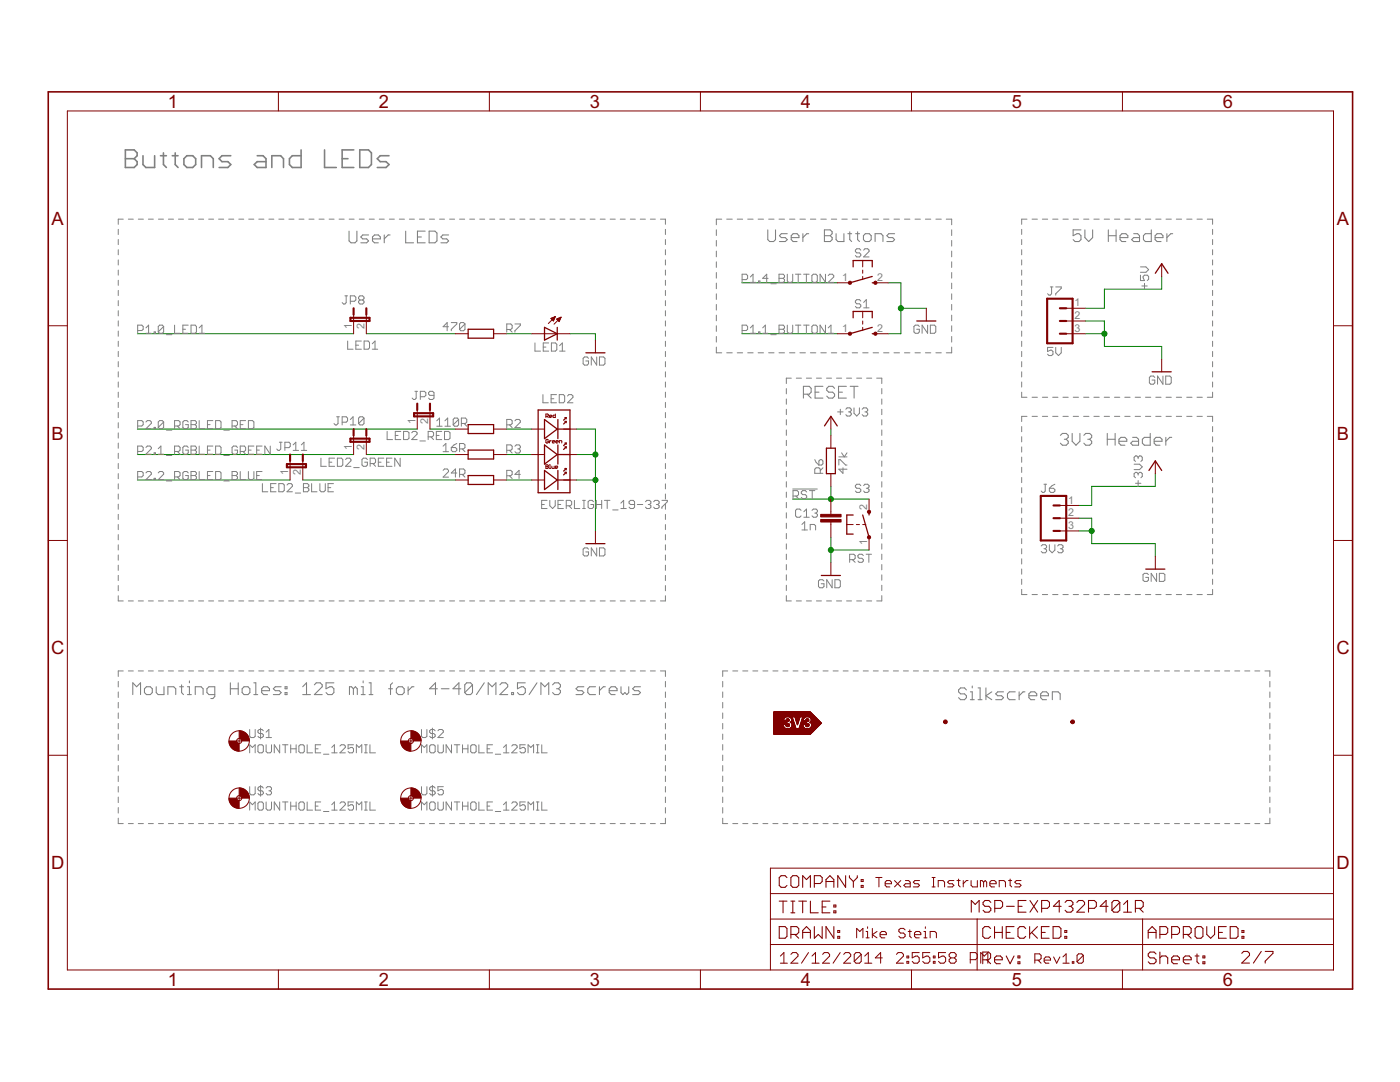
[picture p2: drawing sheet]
<svg xmlns="http://www.w3.org/2000/svg" width="279mm" height="216mm" viewBox="0 0 279 216" stroke-linecap="round" stroke-linejoin="round" font-family="sans-serif">
<defs><g id="words">
<g font-size="4.1" fill="#800000">
<text x="33.5" y="21.5">1</text>
<text x="75.6" y="21.5">2</text>
<text x="117.7" y="21.5">3</text>
<text x="159.8" y="21.5">4</text>
<text x="201.9" y="21.5">5</text>
<text x="244.1" y="21.5">6</text>
<text x="10.3" y="44.9">A</text>
<text x="266.8" y="44.9">A</text>
<text x="10.3" y="87.7">B</text>
<text x="266.8" y="87.7">B</text>
<text x="10.2" y="130.6">C</text>
<text x="266.7" y="130.6">C</text>
<text x="10.2" y="173.4">D</text>
<text x="266.7" y="173.4">D</text>
<text x="33.5" y="196.7">1</text>
<text x="75.6" y="196.7">2</text>
<text x="117.7" y="196.7">3</text>
<text x="159.8" y="196.7">4</text>
<text x="201.9" y="196.7">5</text>
<text x="244.1" y="196.7">6</text>
</g>
<g font-size="2.4" fill="#808080">
<text x="168.1" y="56.1">1</text>
<text x="175.1" y="56.1">2</text>
<text x="70.2" y="65.6" transform="rotate(-90 70.2 65.6)">1</text>
<text x="72.8" y="65.6" transform="rotate(-90 72.8 65.6)">2</text>
<text x="214.4" y="61.1">1</text>
<text x="214.4" y="63.7">2</text>
<text x="168.1" y="66.2">1</text>
<text x="175.1" y="66.2">2</text>
<text x="214.4" y="66.2">3</text>
<text x="70.2" y="89.7" transform="rotate(-90 70.2 89.7)">1</text>
<text x="72.8" y="89.7" transform="rotate(-90 72.8 89.7)">2</text>
<text x="82.9" y="84.6" transform="rotate(-90 82.9 84.6)">1</text>
<text x="85.5" y="84.6" transform="rotate(-90 85.5 84.6)">2</text>
<text x="57.5" y="94.8" transform="rotate(-90 57.5 94.8)">1</text>
<text x="60.1" y="94.8" transform="rotate(-90 60.1 94.8)">2</text>
<text x="173.1" y="101.8" transform="rotate(-90 173.1 101.8)">2</text>
<text x="213.2" y="100.5">1</text>
<text x="213.2" y="103">2</text>
<text x="213.2" y="105.6">3</text>
<text x="173.1" y="108.8" transform="rotate(-90 173.1 108.8)">1</text>
</g>
</g></defs>
<g fill="none" stroke="#008000" stroke-width=".2">
<path d="M148 56.4h19.1M177.2 56.4h2.6v10.2h-2.6M231.8 55.2v2.5h-11.4v3.8h-3.8M27.4 66.6h43.2M73.1 66.6h17.8M101 66.6h5.1M113.7 66.6h5.1v1.3M148 66.6h19.1M179.8 61.5h5.1M216.6 66.6h3.8M216.6 64.1h3.8v5h11.4v2.6M27.4 85.6h55.9"/>
<path d="M27.4 90.7h43.2M27.4 95.8h30.5M60.4 95.8h30.5M73.1 90.7h17.8M85.8 85.6h5.1M101 85.6h5.1M101 90.7h5.1M101 95.8h5.1M115 85.6h3.8v20.3M115 90.7h3.8M115 95.8h3.8M158.2 99.6h15.2"/>
<path d="M165.8 85.6v1.3M165.8 97v2.6M230.6 94.5v2.5h-12.7v3.9h-2.6M165.8 107.2v5.1M165.8 109.7h7.6M215.3 103.4h2.6v5.1h12.7v2.5M215.3 105.9h2.6"/>
</g>
<g fill="#008000" stroke="#008000" stroke-width=".2">
<circle cx="179.8" cy="61.5" r=".51"/>
<circle cx="217.9" cy="105.9" r=".51"/>
<circle cx="220.4" cy="66.6" r=".51"/>
<circle cx="118.8" cy="90.7" r=".51"/>
<circle cx="118.8" cy="95.8" r=".51"/>
<circle cx="165.8" cy="109.7" r=".51"/>
<circle cx="165.8" cy="99.6" r=".51"/>
</g>
<g fill="none" stroke="#800000" stroke-width=".2">
<path d="M55.6 18.3v3.8M97.7 18.3v3.8M139.8 18.3v3.8M181.9 18.3v3.8M224 18.3v3.8M13.4 22.1h252.7v171.4h-252.7zM167.1 56.4h2.5M172.2 52v1.3M172.2 53.9v.6M172.2 55.2v.6M174.7 56.4h2.5M231.8 52.6v2.6"/>
<path d="M9.6 65h3.8M70.6 62.8v3.8M73.1 62.8v3.8M90.9 66.6h2.5M98.5 66.6h2.5M106.1 66.6h7.6M109.9 63.5l.9-.3-.4 .9zM110 63.6h.6M110.1 63.5h.6M110.1 63.7h.5M110.3 63.8h.2M110.4 64h.1"/>
<path d="M110.4 63.4h.3M110.6 63.2h.2M110.8 63.2l-1.4 1.4M111.1 63.7l.9-.4-.4 .9zM111.1 63.7h.7M111.2 63.6h.6M111.3 63.8h.4M111.4 64h.3M111.5 63.5h.4M111.5 64.1h.1M111.8 63.4h.2M112 63.3l-1.4 1.4"/>
<path d="M118.8 67.9v2.5M167.1 66.6h2.5M172.2 62.1v1.3M172.2 64.1v.6M172.2 65.3v.7M174.7 66.6h2.5M184.9 61.5v2.6M212.8 66.6h3.8M212.8 64.1h3.8M212.8 61.5h3.8M231.8 71.7v2.5M266.1 65h3.8"/>
<path d="M57.9 92v3.8M60.4 92v3.8M70.6 86.9v3.8M73.1 86.9v3.8M83.3 81.8v3.8M85.8 81.8v3.8M90.9 85.6h2.5M90.9 90.7h2.5M90.9 95.8h2.5M98.5 85.6h2.5M98.5 90.7h2.5M98.5 95.8h2.5"/>
<path d="M106.1 85.6h2.6M106.1 90.7h2.6M106.1 95.8h2.6M108.9 83.1h.4l.1-.4-.5-.1v.7M108.9 92.8l.5 .1-.1 .6h-.4zM108.9 93.1h.4M109.2 83.1l.2 .2M109.4 87.8l-.1-.1-.4 .1v.5l.2 .1 .3-.1v-.3h-.2M109.7 83.1h.4l-.1-.3-.3 .2v.2l.3 .1M109.7 87.9v.5M109.7 92.8h.1v.7M109.7 93.5h.2"/>
<path d="M110 87.9l-.3 .3M110.1 93l.1 .5h.4v-.5M110.2 88.2h.5l-.1-.3-.4 .1v.3l.4 .1M110.8 82.6v.7h-.3l-.1-.3 .4-.2M110.8 93.2h.5l-.1-.2-.4 .1 .1 .4h.3M110.9 88.2h.5l-.1-.3-.4 .1v.3l.4 .1M111.6 88.4v-.5l.5 .1v.4M112.5 85.6h2.5M112.5 90.7h2.5M112.5 95.8h2.5M165.8 83.1v2.5M165.8 86.9v2.5"/>
<path d="M165.8 94.5v2.5M165.8 99.6v3M173.4 99.6v2.5M230.6 92v2.5M9.6 107.8h3.8M118.8 105.9v2.6M165.8 104.2v3M165.8 112.3v2.5M169 104.7h1.3M170.9 104.7h.6M172.2 104.7h.6M173.4 107.2v2.5"/>
<path d="M211.5 100.9h3.8M211.5 103.4h3.8M211.5 105.9h3.8M230.6 111v2.6M266.1 107.8h3.8M9.6 150.7h3.8M47.2 147.8h1M47.2 159.3h1M47.7 147.3v1.1M47.7 158.7v1.1M81.5 147.8h1M81.5 159.3h1"/>
<path d="M82 147.3v1.1M82 158.7v1.1M266.1 150.7h3.8M153.8 178.3h112.3M174.8 175.1h1.2M175.4 175.1v1.9M176.7 176.3h1.2v-.3l-.3-.3h-.6l-.3 .3v.7l.3 .3h.6M178.5 175.7l1.3 1.3M179.8 175.7l-1.3 1.3M180.7 175.7h.6l.4 .3v1h-1l-.3-.3 .3-.4h1M183.5 175.7h-.9l-.3 .3 .3 .3h.6l.3 .4-.3 .3h-.9M186 175.1h.6"/>
<path d="M186 177h.6M186.3 175.1v1.9M187.2 177v-1.3h1l.3 .3v1M190.4 175.7h-1l-.3 .3 .3 .3h.7l.3 .4-.3 .3h-1M191 175.7h.6M191.3 175.4v1.3l.3 .3M192.2 175.7v1.3M193.2 175.7h-.3l-.7 .6M193.8 175.7v1l.3 .3h1v-1.3M196.3 176l-.3-.3h-.3v1.3M196.3 176v1M196.3 176l.3-.3 .3 .3v1"/>
<path d="M197.5 176.3h1.3v-.3l-.3-.3h-.7l-.3 .3v.7l.3 .3h.7M199.4 177v-1.3h.9l.4 .3v1M201.3 175.7h.6M201.6 175.4v1.3l.3 .3M203.8 175.7h-1l-.3 .3 .3 .3h.7l.3 .4-.3 .3h-1M266.1 173.2h-112.3v20.3M55.6 193.5v3.9M97.7 193.5v3.9M139.8 193.5v3.9M153.8 188.5h112.3M153.8 183.4h112.3M155.7 192.2h1.4"/>
<path d="M155.7 190.8l.7-.7v2.1M157.8 190.4l.4-.3h.7l.4 .3v.4l-1.5 1.4h1.5M161.4 190.1l-1.4 2.1M162.1 192.2h1.4M162.1 190.8l.7-.7v2.1M164.2 190.4l.3-.3h.7l.4 .3v.4l-1.4 1.4h1.4M167.7 190.1l-1.4 2.1M168.4 190.4l.3-.3h.7l.4 .3v.4l-1.4 1.4h1.4M171 187.1v-1.8l.6 .6 .6-.6v1.8M171.9 190.4v1.4l-.4 .4h-.7l-.3-.4M171.9 190.4l-.4-.3h-.7l-.3 .3v1.4M171.9 190.4l-1.4 1.4"/>
<path d="M172.6 192.2h1.4M172.6 190.8l.7-.7v2.1M172.8 185.9h.3v1.2M172.8 187.1h.7M173.1 184.9v.4M174.1 185.3v1.8M175 185.9l-.9 .6 .9 .6M175.6 186.5h1.3v-.3l-.3-.3h-.6l-.4 .3v.6l.4 .3h.6M176.1 191.1h-1.4l1-1v2.1M178.9 190.4l.3-.3h.8l.3 .3v.4l-1.4 1.4h1.4M180.6 185.5l-.3-.2h-.6l-.3 .2v.4l.3 .3h.6l.3 .3v.3l-.3 .3h-.6l-.3-.3M181 191.8h.4v.4h-.4z"/>
<path d="M181 190.8h.4v.3h-.4zM181.3 185.9h.6M181.6 185.5v1.3l.3 .3M181.9 193.5v3.9M182.5 186.5h1.3v-.3l-.3-.3h-.7l-.3 .3v.6l.3 .3h.7M183.5 190.1h-1.4v1l.7-.3h.3l.4 .3v.7l-.4 .4h-.7l-.3-.4M184.4 185.9h.3v1.2M184.4 187.1h.6M184.7 184.9v.4M185.6 190.1h-1.5v1l.7-.3h.4l.4 .3v.7l-.4 .4h-.7l-.4-.4M185.6 187.1v-1.2h1l.3 .3v.9M186.3 191.8h.3v.4h-.3z"/>
<path d="M186.3 190.8h.3v.3h-.3zM188.7 190.1h-1.4v1l.7-.3h.4l.3 .3v.7l-.3 .4h-.7l-.4-.4M189.8 191.1l-.4 .4v.3l.4 .4h.7l.3-.4v-.3l-.3-.4M189.8 191.1l-.4-.3v-.4l.4-.3h.7l.3 .3v.4l-.3 .3M189.8 191.1h.7M195 183.4v10.1M195 190.4l-.3-.3h-1.1v2.1M195 191.1l-.3 .4h-1.1M195.7 192.2v-2.1l.7 .7 .7-.7v2.1M206.5 191.6h1l.3-.3v-.7l-.3-.3h-1v1.9M207.2 191.6l.6 .6M208.4 191.6h1.3v-.3l-.4-.4h-.6l-.3 .4v.6l.3 .3h.6"/>
<path d="M210.3 190.9l.6 1.3 .6-1.3M212.1 192.2h1.3M212.1 190.9l.7-.6v1.9M214 191.9h.3v.3h-.3zM216.2 190.6l-.3-.3h-.7l-.3 .3v1.3M216.2 190.6v1.3l-.3 .3h-.7l-.3-.3M216.2 190.6l-1.3 1.3M224 193.5v3.9M228 183.4v10.1"/>
<circle cx="47.7" cy="159.3" r="2.03"/>
<circle cx="47.7" cy="147.8" r="2.03"/>
<circle cx="47.7" cy="147.8" r=".51"/>
<circle cx="47.7" cy="159.3" r=".51"/>
<circle cx="82" cy="147.8" r="2.03"/>
<circle cx="82" cy="159.3" r="2.03"/>
<circle cx="82" cy="147.8" r=".51"/>
<circle cx="82" cy="159.3" r=".51"/>
</g>
<g fill="none" stroke="#800000" stroke-width=".25">
<path d="M170.3 53.3v-1.3h3.8v1.3M174.1 56.4h.6M174.1 55.2l-4.5 1.2M230.6 54.5l1.2-1.9 1.3 1.9M93.4 65.7h5.1v1.8h-5.1zM108.7 65.3l2.5 1.3-2.5 1.3zM111.2 65.3v2.6M116.9 70.4h3.8M170.3 63.4v-1.3h3.8v1.3M174.1 66.6h.6M174.1 65.3l-4.5 1.3M183 64.1h3.8"/>
<path d="M229.9 74.2h3.8M93.4 84.7h5.1v1.8h-5.1zM93.4 89.8h5.1v1.8h-5.1zM93.4 94.9h5.1v1.8h-5.1zM107.4 81.8h6.3v16.5h-6.3zM108.7 83.7l2.5 1.9-2.5 1.9zM108.7 88.8l2.5 1.9-2.5 1.9zM108.7 93.9l2.5 1.9-2.5 1.9zM111.2 85.6h2.5M111.2 90.7h2.5M111.2 95.8h2.5M111.3 83.7v3.8"/>
<path d="M111.3 88.8v3.8M111.3 93.9v3.8M112.7 89.2h.3M112.7 88.4h.3M112.7 94.3h.3M112.7 93.5h.3M112.7 84.1h.3M112.7 83.3h.3M113 88.4l-.5 .5M113 89.2l-.5 .5M113 83.3v.3M113 84.1v.2"/>
<path d="M113 88.4v.3M113 89.2v.2M113 93.5v.2M113 94.3v.2M113 93.5l-.5 .5M113 94.3l-.5 .5M113 83.3l-.5 .5M113 84.1l-.5 .5M164.5 85l1.3-1.9 1.3 1.9M164.9 89.4h1.8v5.1h-1.8zM229.3 93.9l1.3-1.9 1.2 1.9M116.9 108.5h3.8"/>
<path d="M163.9 114.8h3.8M170.3 102.8h-1.3v3.8h1.3M172.2 102.8l1.2 4.4M173.4 102.1v.7M228.7 113.6h3.8"/>
</g>
<g fill="#800000" stroke="#800000" stroke-width=".2">
<path d="M47.7 145.8a2 2 0 0 1 2.1 2h-1.6l-.2-.4-.3-.1z" fill-rule="evenodd"/>
<path d="M45.7 147.8h1.5l.1 .3 .4 .3v1.5a2 2 0 0 1-2-2.1z" fill-rule="evenodd"/>
<path d="M82 145.8a1.97 1.97 0 0 1 2 2h-1.5l-.2-.4-.3-.1z" fill-rule="evenodd"/>
<path d="M80 147.8h1.5l.2 .5 .3 .1v1.5a2.04 2.04 0 0 1-2-2.1z" fill-rule="evenodd"/>
<path d="M47.7 157.2a2.04 2.04 0 0 1 2.1 2.1h-1.6l-.2-.4-.3-.2z" fill-rule="evenodd"/>
<path d="M45.7 159.3h1.5l.1 .3 .4 .2v1.5a1.97 1.97 0 0 1-2-2z" fill-rule="evenodd"/>
<path d="M82 157.2a2 2 0 0 1 2 2.1h-1.5l-.2-.4-.3-.2z" fill-rule="evenodd"/>
<path d="M80 159.3h1.5l.2 .4 .3 .1v1.5a2 2 0 0 1-2-2z" fill-rule="evenodd"/>
<path d="M213.9 143.7a.39 .39 0 0 1 .5 .2 .39 .39 0 0 1-.3 .5 .39 .39 0 0 1-.4-.4l.4-.1 .1 .2-.5-.1z" fill-rule="evenodd"/>
<path d="M188.3 143.8a.38 .38 0 0 1 .7 0 .38 .38 0 0 1-.2 .6 .38 .38 0 0 1-.5-.4l.3-.1 .2 .1-.1 .2-.4-.2z" fill-rule="evenodd"/>
<circle cx="169.6" cy="66.6" r=".33"/>
<circle cx="174.7" cy="66.6" r=".33"/>
<circle cx="169.6" cy="56.4" r=".33"/>
<circle cx="174.7" cy="56.4" r=".33"/>
<circle cx="173.4" cy="107.2" r=".33"/>
<circle cx="173.4" cy="102.1" r=".33"/>
</g>
<g fill="none" stroke="#800000" stroke-width=".21">
<path d="M155.5 179.8h1.6M156.3 179.8v2.3M157.1 175.1l-.4-.4h-.8l-.4 .4v1.6l.4 .4h.8l.4-.4M157.8 179.8h.8M158.2 174.7h.8l.4 .4v1.6l-.4 .4h-.8l-.4-.4v-1.6zM158.2 179.8v2.3M159.4 179.8h1.6M160.2 177.1v-2.4l.8 .8 .7-.8v2.4M160.2 179.8v2.3M161.7 179.8v2.3h1.6M162.5 176.3h1.2l.4-.4v-.8l-.4-.4h-1.2v2.4M164.8 177.1v-1.6l.8-.8 .8 .8v1.6"/>
<path d="M164.8 175.9h1.6M165.6 179.8h-1.5v2.3h1.5M168.8 174.7v2.4l-1.6-2.4v2.4M169.5 174.7v.4l.8 .8M170.3 175.9v1.2M171.1 174.7v.4l-.8 .8M171.9 176.7h.4v.4h-.4zM171.9 175.5h.4v.4h-.4zM204.8 179.7h-1.6v2.3h1.6M205.5 179.7l1.6 2.3M207.1 179.7l-1.6 2.3M155.5 184.9h1.2l.4 .4v1.5l-.4 .4h-1.2z"/>
<path d="M157.8 186.5h1.2l.4-.4v-.8l-.4-.4h-1.2v2.3M157.8 182.1h.8M158.6 186.5l.8 .7M160.2 187.2v-1.5l.8-.8 .7 .8v1.5M160.2 186.1h1.5M162.5 184.9v2.3l.8-.7 .8 .7v-2.3M164.1 181h.7M166.4 184.9v2.3l-1.6-2.3v2.3M166.4 180.6h.4v.4h-.4zM166.4 181.8h.4v.3h-.4zM167.2 186.8h.4v.4h-.4zM167.2 185.7h.4v.4h-.4z"/>
<path d="M193.8 182v-2.3l.8 .8 .8-.8v2.3M196.1 191.5h1.2l.4-.4v-.7l-.4-.4h-1.2v2.3M196.9 191.5l.8 .8M197.7 185.3l-.4-.4h-.8l-.4 .4v1.5l.4 .4h.8l.4-.4M197.7 180.1l-.3-.4h-.8l-.4 .4v.4l.4 .3h.8l.3 .5v.3l-.3 .4h-.8l-.4-.4M198.5 191.5h1.5v-.4l-.4-.3h-.7l-.4 .3v.8l.4 .4h.7M198.5 184.9v2.3M198.5 186.1h1.5M198.5 181.3h1.2l.4-.5v-.7l-.4-.4h-1.2v2.3M200 184.9v2.3M200.8 190.8l.8 1.5 .8-1.5M200.8 186.1h.8"/>
<path d="M200.9 180.8h1.5M202.4 184.9h-1.6v2.3h1.6M203.2 190.8h.3v.3h-.3zM203.2 191.9h.3v.4h-.3zM203.2 180.8h.8M204.7 185.3l-.4-.4h-.8l-.3 .4v1.5l.3 .4h.8l.4-.4M205.5 184.9v2.3M205.9 186.1l1.2 1.1M207.1 184.9l-1.6 1.6M207.8 186.1h.8M207.9 181.3h1.1l.4-.5v-.7l-.4-.4h-1.1v2.3M209.4 184.9h-1.6v2.3h1.6"/>
<path d="M210.2 184.9h1.1l.4 .4v1.5l-.4 .4h-1.1zM211.8 180.8h-1.6l1.2-1.1v2.3M212.5 186.8h.4v.4h-.4zM212.5 185.7h.4v.4h-.4zM212.6 180.1l.3-.4h.8l.4 .4v.4l-.4 .3M213.3 180.8h.4M213.7 180.8l.4 .5v.3l-.4 .4h-.8l-.3-.4M214.9 180.1l.4-.4h.8l.4 .4v.4l-1.6 1.5h1.6M217.2 181.3h1.2l.4-.5v-.7l-.4-.4h-1.2v2.3M221.1 180.8h-1.5l1.1-1.1v2.3M223.5 180.1l-.4-.4h-.8l-.4 .4v1.5M223.5 180.1v1.5l-.4 .4h-.8l-.4-.4"/>
<path d="M223.5 180.1l-1.6 1.5M224.2 182h1.6M224.2 180.5l.8-.8v2.3M226.6 181.3h1.2l.4-.5v-.7l-.4-.4h-1.2v2.3M227.4 181.3l.8 .7M229.2 187.2v-1.5l.7-.8 .8 .8v1.5M229.2 186.1h1.5M230.7 190.4l-.4-.4h-.8l-.3 .4v.4l.3 .3h.8l.4 .4v.4l-.4 .4h-.8l-.3-.4M231.5 186.5h1.2l.3-.4v-.8l-.3-.4h-1.2v2.3M231.5 190v2.3M231.5 191.1l.4-.3h.8l.3 .3v1.2M233.8 191.5h1.6v-.4l-.4-.3h-.8l-.4 .3v.8l.4 .4h.8"/>
<path d="M233.8 186.5h1.2l.4-.4v-.8l-.4-.4h-1.2v2.3M236.2 191.5h1.5v-.4l-.4-.3h-.7l-.4 .3v.8l.4 .4h.7M236.2 186.5h1.1l.4-.4v-.8l-.4-.4h-1.1v2.3M236.9 186.5l.8 .7M238.5 190.8h.8M238.9 190.4v1.5l.4 .4M238.9 184.9h.8l.4 .4v1.5l-.4 .4h-.8l-.4-.4v-1.5zM240.1 190.8h.4v.3h-.4zM240.1 191.9h.4v.4h-.4zM240.8 184.9v1.6l.8 .7 .8-.7v-1.6M243.2 186.1h.8M244.7 184.9h-1.5v2.3h1.5"/>
<path d="M245.5 184.9h1.2l.4 .4v1.5l-.4 .4h-1.2zM247.8 190.2l.4-.4h.8l.4 .4v.4l-1.6 1.6h1.6M247.9 186.8h.3v.4h-.3zM247.9 185.7h.3v.4h-.3zM251.7 189.8l-1.6 2.4M252.5 189.8h1.5v.4l-1.5 1.6v.4"/>
</g>
<path d="M9.6 18.3h260.3v179.1h-260.3z" fill="none" stroke="#800000" stroke-width=".32"/>
<g fill="#800000" stroke="#800000" stroke-width=".2">
<path d="M163.8 103.7h4.1v.5h-4.1z"/>
<path d="M163.8 102.6h4.1v.5h-4.1z"/>
<path d="M154.4 146.5h7.3z"/>
<path d="M154.4 146.5h7.4z"/>
<path d="M154.4 146.4h7.4z"/>
<path d="M154.4 146.3l7.5 .1z"/>
<path d="M154.4 146.3h7.5z"/>
<path d="M154.4 146.2l7.6 .1z"/>
<path d="M154.4 146.2h7.6z"/>
<path d="M154.4 146.1l7.7 .1z"/>
<path d="M154.4 146.1h7.7z"/>
<path d="M154.4 146l7.8 .1z"/>
<path d="M154.4 146h7.8z"/>
<path d="M154.4 145.9l7.9 .1z"/>
<path d="M154.4 145.9h7.9z"/>
<path d="M154.4 145.8l8 .1z"/>
<path d="M154.4 145.8h8.1z"/>
<path d="M154.4 145.7l8.1 .1z"/>
<path d="M154.4 145.7h8.1z"/>
<path d="M154.4 145.6l8.2 .1z"/>
<path d="M154.4 145.6h8.2z"/>
<path d="M154.4 145.5l8.3 .1z"/>
<path d="M154.4 145.5h8.4z"/>
<path d="M154.4 145.4l8.4 .1z"/>
<path d="M154.4 145.4h2.6z"/>
<path d="M157.4 145.4h3.5z"/>
<path d="M161.3 145.4h1.5z"/>
<path d="M154.4 145.3l2.4 .1z"/>
<path d="M157.6 145.3l1.2 .1z"/>
<path d="M159.4 145.3l1.3 .1z"/>
<path d="M161.5 145.3l1.4 .1z"/>
<path d="M154.4 145.3h2.3z"/>
<path d="M157.6 145.3h1.2z"/>
<path d="M159.5 145.3h1.1z"/>
<path d="M161.6 145.3h1.3z"/>
<path d="M154.4 145.2l2.3 .1z"/>
<path d="M157.8 145.2l1 .1z"/>
<path d="M159.5 145.2l1 .1z"/>
<path d="M161.7 145.2l1.3 .1z"/>
<path d="M154.4 145.2h2.2z"/>
<path d="M157.8 145.2h1z"/>
<path d="M159.5 145.2h1z"/>
<path d="M161.7 145.2h1.3z"/>
<path d="M154.4 145.1l2.1 .1z"/>
<path d="M157.9 145.1l.9 .1z"/>
<path d="M159.5 145.1l1 .1z"/>
<path d="M161.8 145.1l1.3 .1z"/>
<path d="M154.4 145.1h2.1z"/>
<path d="M157.9 145.1h.9z"/>
<path d="M159.6 145.1h.8z"/>
<path d="M161.8 145.1h1.4z"/>
<path d="M154.4 145l2 .1z"/>
<path d="M158 145l.7 .1z"/>
<path d="M159.6 145l.8 .1z"/>
<path d="M161.9 145l1.3 .1z"/>
<path d="M154.4 145h2z"/>
<path d="M157 145h.4z"/>
<path d="M158 145h.7z"/>
<path d="M159.6 145h.8z"/>
<path d="M160.9 145h.4z"/>
<path d="M161.9 145h1.3z"/>
<path d="M154.4 144.9l2 .1z"/>
<path d="M157 144.9l.5 .1z"/>
<path d="M158 144.9l.7 .1z"/>
<path d="M159.6 144.9l.7 .1z"/>
<path d="M160.9 144.9l.5 .1z"/>
<path d="M161.9 144.9l1.4 .1z"/>
<path d="M154.4 144.9h2z"/>
<path d="M156.9 144.9h.6z"/>
<path d="M158 144.9h.7z"/>
<path d="M159.6 144.9h.7z"/>
<path d="M160.8 144.9h.6z"/>
<path d="M161.9 144.9h1.5z"/>
<path d="M154.4 144.8l2 .1z"/>
<path d="M156.8 144.8l.7 .1z"/>
<path d="M158 144.8l.7 .1z"/>
<path d="M159.6 144.8l.7 .1z"/>
<path d="M160.8 144.8l.6 .1z"/>
<path d="M161.9 144.8l1.5 .1z"/>
<path d="M154.4 144.8h2z"/>
<path d="M156.8 144.8h.8z"/>
<path d="M158 144.8h.7z"/>
<path d="M159.6 144.8h.7z"/>
<path d="M160.8 144.8h.7z"/>
<path d="M162 144.8h1.4z"/>
<path d="M154.4 144.7l2 .1z"/>
<path d="M156.8 144.7l.8 .1z"/>
<path d="M158.1 144.7l.6 .1z"/>
<path d="M159.7 144.7l.6 .1z"/>
<path d="M160.7 144.7l.8 .1z"/>
<path d="M162 144.7l1.5 .1z"/>
<path d="M154.4 144.7h2z"/>
<path d="M156.8 144.7h.8z"/>
<path d="M158.1 144.7h.5z"/>
<path d="M159.7 144.7h.6z"/>
<path d="M160.7 144.7h.8z"/>
<path d="M162 144.7h1.6z"/>
<path d="M154.4 144.6l2 .1z"/>
<path d="M156.8 144.6l.8 .1z"/>
<path d="M158.1 144.6l.5 .1z"/>
<path d="M159.7 144.6l.6 .1z"/>
<path d="M160.7 144.6l.8 .1z"/>
<path d="M162 144.6l1.6 .1z"/>
<path d="M154.4 144.6h2z"/>
<path d="M156.8 144.6h.8z"/>
<path d="M158.1 144.6h.5z"/>
<path d="M159.7 144.6h.6z"/>
<path d="M160.7 144.6h.8z"/>
<path d="M162 144.6h1.7z"/>
<path d="M154.4 144.5l3.1 .1z"/>
<path d="M158 144.5l.6 .1z"/>
<path d="M159.7 144.5l1.8 .1z"/>
<path d="M162 144.5l1.7 .1z"/>
<path d="M154.4 144.5h3.1z"/>
<path d="M158 144.5h.6z"/>
<path d="M159.1 144.5h.1z"/>
<path d="M159.7 144.5h1.7z"/>
<path d="M161.9 144.5h1.8z"/>
<path d="M154.4 144.4l3.1 .1z"/>
<path d="M158 144.4l.6 .1z"/>
<path d="M159.1 144.4l.1 .1z"/>
<path d="M159.7 144.4l1.7 .1z"/>
<path d="M161.9 144.4l1.9 .1z"/>
<path d="M154.4 144.4h3z"/>
<path d="M158 144.4h.5z"/>
<path d="M159.1 144.4h.1z"/>
<path d="M159.8 144.4h1.5z"/>
<path d="M161.9 144.4h2z"/>
<path d="M154.4 144.3l2.8 .1z"/>
<path d="M158 144.3l.5 .1z"/>
<path d="M159 144.3l.3 .1z"/>
<path d="M159.8 144.3l1.3 .1z"/>
<path d="M161.9 144.3l2 .1z"/>
<path d="M154.4 144.3h2.6z"/>
<path d="M157.9 144.3h.6z"/>
<path d="M159 144.3h.3z"/>
<path d="M159.8 144.3h1.2z"/>
<path d="M161.8 144.3h2.2z"/>
<path d="M154.4 144.2l2.6 .1z"/>
<path d="M157.9 144.2l.6 .1z"/>
<path d="M159 144.2l.3 .1z"/>
<path d="M159.9 144.2l1.1 .1z"/>
<path d="M161.8 144.2l2.1 .1z"/>
<path d="M154.4 144.2h2.6z"/>
<path d="M157.8 144.2h.7z"/>
<path d="M159 144.2h.3z"/>
<path d="M159.9 144.2h1.1z"/>
<path d="M161.7 144.2h2.2z"/>
<path d="M154.4 144.1h2.6z"/>
<path d="M157.7 144.1h.8z"/>
<path d="M159 144.1h.3z"/>
<path d="M159.9 144.1h1.1z"/>
<path d="M161.6 144.1h2.2z"/>
<path d="M157.8 144.1h.6z"/>
<path d="M161.7 144.1h2z"/>
<path d="M154.4 144l2.6 .1z"/>
<path d="M157.8 144l.6 .1z"/>
<path d="M158.9 144l.5 .1z"/>
<path d="M159.9 144l1.1 .1z"/>
<path d="M161.7 144l2 .1z"/>
<path d="M154.4 144h2.8z"/>
<path d="M157.9 144h.5z"/>
<path d="M158.9 144h.5z"/>
<path d="M159.9 144h1.3z"/>
<path d="M161.8 144h1.8z"/>
<path d="M154.4 143.9l3 .1z"/>
<path d="M157.9 143.9l.5 .1z"/>
<path d="M158.9 143.9l.5 .1z"/>
<path d="M160 143.9l1.3 .1z"/>
<path d="M161.8 143.9l1.8 .1z"/>
<path d="M154.4 143.8l3.1 .1z"/>
<path d="M157.9 143.8l.5 .1z"/>
<path d="M158.9 143.8l.5 .1z"/>
<path d="M159.9 143.8l1.5 .1z"/>
<path d="M161.8 143.8l1.8 .1z"/>
<path d="M154.4 143.8h3.1z"/>
<path d="M158 143.8h.4z"/>
<path d="M158.9 143.8h.5z"/>
<path d="M159.9 143.8h1.5z"/>
<path d="M161.9 143.8h1.6z"/>
<path d="M154.4 143.8h2z"/>
<path d="M156.8 143.8h.7z"/>
<path d="M158 143.8h.3z"/>
<path d="M160 143.8h.3z"/>
<path d="M160.8 143.8h.6z"/>
<path d="M161.9 143.8h1.5z"/>
<path d="M154.4 143.7h2z"/>
<path d="M156.8 143.7h.7z"/>
<path d="M158 143.7h.3z"/>
<path d="M158.8 143.7h.6z"/>
<path d="M160 143.7h.3z"/>
<path d="M160.8 143.7h.6z"/>
<path d="M161.9 143.7h1.5z"/>
<path d="M158.8 143.7h.7z"/>
<path d="M154.4 143.6h2z"/>
<path d="M156.9 143.6h.6z"/>
<path d="M158 143.6h.3z"/>
<path d="M158.8 143.6h.7z"/>
<path d="M160 143.6h.3z"/>
<path d="M160.8 143.6h.6z"/>
<path d="M161.9 143.6h1.4z"/>
<path d="M160.1 143.6h.3z"/>
<path d="M161.9 143.6h1.3z"/>
<path d="M154.4 143.5l2 .1z"/>
<path d="M157 143.5l.5 .1z"/>
<path d="M158 143.5l.3 .1z"/>
<path d="M158.8 143.5l.7 .1z"/>
<path d="M160.1 143.5l.3 .1z"/>
<path d="M160.9 143.5l.5 .1z"/>
<path d="M161.9 143.5l1.3 .1z"/>
<path d="M154.4 143.4l2.1 .1z"/>
<path d="M157 143.4l.4 .1z"/>
<path d="M157.9 143.4l.3 .1z"/>
<path d="M158.8 143.4l.7 .1z"/>
<path d="M160.1 143.4l.3 .1z"/>
<path d="M160.9 143.4l.4 .1z"/>
<path d="M161.9 143.4l1.3 .1z"/>
<path d="M154.4 143.4h2.1z"/>
<path d="M157.1 143.4h.2z"/>
<path d="M157.9 143.4h.3z"/>
<path d="M158.8 143.4h.7z"/>
<path d="M160.1 143.4h.3z"/>
<path d="M161.1 143.4h.1z"/>
<path d="M161.8 143.4h1.3z"/>
<path d="M154.4 143.3l2.1 .1z"/>
<path d="M157.9 143.3l.3 .1z"/>
<path d="M158.7 143.3l.9 .1z"/>
<path d="M160.1 143.3l.3 .1z"/>
<path d="M161.8 143.3l1.2 .1z"/>
<path d="M154.4 143.3h2.1z"/>
<path d="M157.9 143.3h.3z"/>
<path d="M158.7 143.3h.9z"/>
<path d="M160.1 143.3h.4z"/>
<path d="M161.8 143.3h1.2z"/>
<path d="M154.4 143.3h2.2z"/>
<path d="M157.8 143.3h.4z"/>
<path d="M160.2 143.3h.3z"/>
<path d="M161.7 143.3h1.2z"/>
<path d="M154.4 143.2h2.3z"/>
<path d="M157.8 143.2h.4z"/>
<path d="M158.7 143.2h.9z"/>
<path d="M160.1 143.2h.5z"/>
<path d="M161.7 143.2h1.2z"/>
<path d="M157.7 143.2h.4z"/>
<path d="M161.6 143.2h1.3z"/>
<path d="M154.4 143.1h2.4z"/>
<path d="M157.6 143.1h.5z"/>
<path d="M158.7 143.1h.9z"/>
<path d="M160.2 143.1h.5z"/>
<path d="M161.5 143.1h1.3z"/>
<path d="M154.4 143l2.5 .1z"/>
<path d="M157.5 143l.6 .1z"/>
<path d="M158.6 143l1.1 .1z"/>
<path d="M160.2 143l.6 .1z"/>
<path d="M161.4 143l1.3 .1z"/>
<path d="M154.4 143h8.3z"/>
<path d="M154.4 142.9l8.2 .1z"/>
<path d="M154.4 142.9h8.2z"/>
<path d="M154.4 142.8l8.1 .1z"/>
<path d="M154.4 142.8h8.1z"/>
<path d="M154.4 142.7l8.1 .1z"/>
<path d="M154.4 142.7h8z"/>
<path d="M154.4 142.6l7.9 .1z"/>
<path d="M154.4 142.6h7.9z"/>
<path d="M154.4 142.5l7.8 .1z"/>
<path d="M154.4 142.5h7.8z"/>
<path d="M154.4 142.4l7.7 .1z"/>
<path d="M154.4 142.4h7.7z"/>
<path d="M154.4 142.3l7.6 .1z"/>
<path d="M154.4 142.3h7.6z"/>
<path d="M154.4 142.2l7.5 .1z"/>
<path d="M154.4 142.2h7.5z"/>
<path d="M154.4 142.1l7.4 .1z"/>
<path d="M154.4 142.1h7.4z"/>
<path d="M154.4 142l7.3 .1z"/>
</g>
<g fill="none" stroke="#800000" stroke-width=".42">
<path d="M209 59.6h5.1v8.9h-5.1zM69.9 63.4h3.8v.7h-3.8zM70.6 61.5v1.3M73.1 61.5v1.3M211.5 64.1h1.3M211.5 61.5h1.3M211.5 66.6h1.3M57.3 92.6h3.8v.6h-3.8zM57.9 90.7v1.3M60.4 90.7v1.3M69.9 87.5h3.8v.7h-3.8zM70.6 85.6v1.3"/>
<path d="M73.1 85.6v1.3M82.6 82.4h3.8v.7h-3.8zM83.3 80.5v1.3M85.8 80.5v1.3M207.7 99h5.1v8.8h-5.1zM210.2 100.9h1.3M210.2 103.4h1.3M210.2 105.9h1.3"/>
</g>
<g fill="none" stroke="#808080" stroke-width=".21">
<path d="M69.7 46.1v2l.4 .4h.7l.4-.4v-2M73.6 46.9h-1.2l-.4 .4 .4 .4h.8l.4 .4-.4 .4h-1.2M74.3 47.7h1.6v-.4l-.4-.4h-.8l-.4 .4v.8l.4 .4h.8M76.7 46.9v1.6M77.9 46.9h-.4l-.8 .8M81 46.1v2.4h1.5M83.3 47.3h.8M84.9 46.1h-1.6v2.4h1.6M85.6 46.1h1.2l.4 .4v1.6l-.4 .4h-1.2zM89.5 46.9h-1.1l-.4 .4 .4 .4h.8l.3 .4-.3 .4h-1.2M153.2 45.9v1.9l.4 .4h.8l.4-.4v-1.9M157.1 46.6h-1.2l-.3 .4 .3 .4h.8l.4 .4-.4 .4h-1.1"/>
<path d="M157.9 47.4h1.5v-.4l-.3-.4h-.8l-.4 .4v.8l.4 .4h.8M160.2 46.6v1.6M161.4 46.6h-.4l-.8 .8M164.5 45.9h1.2l.4 .3v.4l-.4 .4 .4 .4v.4l-.4 .4h-1.2zM164.5 47h1.2M166.9 46.6v1.2l.3 .4h1.2v-1.6M169.2 46.6h.8M169.6 46.2v1.6l.4 .4M170.8 46.6h.7M171.2 46.2v1.6l.3 .4M172.7 46.6h.8l.4 .4v.8l-.4 .4h-.8l-.4-.4v-.8zM174.6 48.2v-1.6h1.2l.4 .4v1.2"/>
<path d="M178.5 46.6h-1.1l-.4 .4 .4 .4h.8l.3 .4-.3 .4h-1.2M215.7 45.9h-1.5v1.1l.7-.4h.4l.4 .4v.8l-.4 .4h-.7l-.4-.4M216.5 45.9v1.5l.8 .8 .8-.8v-1.5M221.2 47h1.5M221.2 45.9v2.3M222.7 45.9v2.3M223.5 47.4h1.6v-.4l-.4-.4h-.8l-.4 .4v.8l.4 .4h.8M226.3 46.6h.7l.4 .4v1.2h-1.1l-.5-.4 .5-.4h1.1M229.8 45.9v2.3h-1.2l-.4-.4v-.8l.4-.4h1.2M230.5 47.4h1.6v-.4l-.4-.4h-.8l-.4 .4v.8l.4 .4h.8M232.9 46.6v1.6M234 46.6h-.3l-.8 .8"/>
<path d="M160.3 78.7h1.2l.4-.4v-.8l-.4-.4h-1.2v2.3M161.1 78.7l.8 .7M162.7 78.3h.7M164.2 77.1h-1.5v2.3h1.5M166.6 77.5l-.4-.4h-.8l-.4 .4v.4l.4 .4h.8l.4 .4v.3l-.4 .4h-.8l-.4-.4M167.3 78.3h.8M168.9 77.1h-1.6v2.3h1.6M169.7 77.1h1.5M170.5 77.1v2.3M211.6 86.9l.4-.4h.8l.4 .4v.4l-.4 .4M212.4 87.7h.4M212.8 87.7l.4 .4v.3l-.4 .4h-.8l-.4-.4"/>
<path d="M214 86.5v1.6l.7 .7 .8-.7v-1.6M216.3 86.9l.4-.4h.8l.4 .4v.4l-.4 .4M217.1 87.7h.4M217.5 87.7l.4 .4v.3l-.4 .4h-.8l-.4-.4M221 87.7h1.5M221 86.5v2.3M222.5 86.5v2.3M223.3 88.1h1.6v-.4l-.4-.4h-.8l-.4 .4v.7l.4 .4h.8M226 87.3h.8l.4 .4v1.1h-1.2l-.3-.4 .3-.3h1.2M229.6 86.5v2.3h-1.2l-.4-.4v-.7l.4-.4h1.2M230.3 88.1h1.6v-.4l-.4-.4h-.8l-.4 .4v.7l.4 .4h.8M232.7 87.3v1.5"/>
<path d="M233.8 87.3h-.4l-.7 .8M26.5 138.6v-2.4l.8 .8 .7-.8v2.4M29.2 137h.8l.4 .4v.8l-.4 .4h-.8l-.4-.4v-.8zM31.2 137v1.2l.4 .4h1.1v-1.6M33.5 138.6v-1.6h1.2l.4 .4v1.2M35.9 137h.7M36.2 136.7v1.5l.4 .4M37.4 138.6h.8M37.4 137h.4v1.6M37.8 135.9v.3M39 138.6v-1.6h1.1l.4 .4v1.2M42.9 138.6h-1.2l-.4-.4v-.8l.4-.4h1.2v2l-.4 .4h-.4"/>
<path d="M46 136.2v2.4M46 137.4h1.5M47.5 136.2v2.4M48.7 137h.8l.4 .4v.8l-.4 .4h-.8l-.4-.4v-.8zM50.7 138.6h.7M50.7 136.2h.4v2.4M52.2 137.8h1.6v-.4l-.4-.4h-.8l-.4 .4v.8l.4 .4h.8M56.1 137h-1.2l-.4 .4 .4 .4h.8l.4 .4-.4 .4h-1.2M56.9 138.2h.4v.4h-.4zM56.9 137h.4v.4h-.4zM60.4 138.6h1.6M60.4 137l.8-.8v2.4"/>
<path d="M62.7 136.7l.4-.5h.8l.4 .5v.3l-1.6 1.6h1.6M66.6 136.2h-1.5v1.2l.7-.4h.5l.3 .4v.8l-.3 .4h-.8l-.4-.4M70.5 137.4l-.4-.4h-.4v1.6M70.5 137.4v1.2M70.5 137.4l.4-.4 .4 .4v1.2M72.1 138.6h.8M72.1 137h.4v1.6M72.5 135.9v.3M73.7 138.6h.7M73.7 136.2h.3v2.4M77.6 137.4h.7M78.3 136.2l-.4 .5v1.9"/>
<path d="M79.1 137.4l.4-.4h.8l.4 .4v.8l-.4 .4h-.8l-.4-.4zM81.4 137v1.6M82.6 137h-.4l-.8 .8M87.3 137.4h-1.6l1.2-1.2v2.4M88.1 137.4h1.5M92 137.4h-1.6l1.2-1.2v2.4M94.3 136.7v1.5l-.4 .4h-.8l-.3-.4M94.3 136.7l-.4-.5h-.8l-.3 .5v1.5M94.3 136.7l-1.5 1.5M96.6 136.2l-1.5 2.4M97.4 138.6v-2.4l.8 .8 .8-.8v2.4M99.8 136.7l.4-.5h.7l.4 .5v.3l-1.5 1.6h1.5"/>
<path d="M102.1 138.2h.4v.4h-.4zM104.8 136.2h-1.5v1.2l.8-.4h.3l.4 .4v.8l-.4 .4h-.7l-.4-.4M107.2 136.2l-1.6 2.4M107.9 138.6v-2.4l.8 .8 .8-.8v2.4M110.3 136.7l.4-.5h.8l.3 .5v.3l-.3 .4M111.1 137.4h.4M111.5 137.4l.3 .4v.4l-.3 .4h-.8l-.4-.4M116.5 137h-1.1l-.4 .4 .4 .4h.7l.4 .4-.4 .4h-1.1M118.9 137h-1.2l-.4 .4v.8l.4 .4h1.2M119.6 137v1.6M120.8 137h-.4l-.8 .8M121.6 137.8h1.5v-.4l-.3-.4h-.8l-.4 .4v.8l.4 .4h.8"/>
<path d="M123.9 137v1.2l.4 .4 .4-.4 .4 .4 .4-.4v-1.2M127.8 137h-1.1l-.4 .4 .4 .4h.7l.4 .4-.4 .4h-1.1M192.9 137.7l-.4-.4h-.8l-.4 .4v.3l.4 .5h.8l.4 .3v.4l-.4 .4h-.8l-.4-.4M193.7 139.6h.7M193.7 138h.3v1.6M194 136.9v.4M195.2 137.3h.4v2.3M195.2 139.6h.8M196.8 137.3v2.3M197.9 138l-1.1 .8 1.1 .8M200.3 138h-1.2l-.4 .5 .4 .3h.8l.4 .4-.4 .4h-1.2M202.6 138h-1.2l-.3 .5v.7l.3 .4h1.2"/>
<path d="M203.4 138v1.6M204.6 138h-.4l-.8 .8M205.3 138.8h1.6v-.3l-.4-.5h-.8l-.4 .5v.7l.4 .4h.8M207.7 138.8h1.5v-.3l-.3-.5h-.8l-.4 .5v.7l.4 .4h.8M210 139.6v-1.6h1.2l.4 .5v1.1"/>
</g>
<g fill="none" stroke="#808080" stroke-width=".2">
<path d="M23.6 45.8v1M23.6 47.8v1M23.6 49.8v1M23.6 51.9v1M23.6 53.9v1M23.6 55.9v1M23.6 58v1M23.6 60v1M24.6 43.7h-1v1.1M25.6 43.7h1M27.6 43.7h1M29.6 43.7h1"/>
<path d="M31.6 43.7h1M33.6 43.7h1M35.6 43.7h1M37.6 43.7h1M39.6 43.7h1M41.6 43.7h1M43.6 43.7h1M45.6 43.7h1.1M47.6 43.7h1M49.6 43.7h1.1M51.6 43.7h1.1M53.7 43.7h1"/>
<path d="M55.6 43.7h1.1M57.7 43.7h1M59.7 43.7h1M61.7 43.7h1M63.7 43.7h1M65.7 43.7h1M67.7 43.7h1M68.8 59h.6M69.1 59v1.4l-.3 .3h-.2l-.3-.3M69.7 43.7h1M71.7 43.7h1M71.8 59.9l-.2 .2v.3l.2 .3h.6l.2-.3v-.3l-.2-.2"/>
<path d="M71.8 59.9l-.2-.3v-.3l.2-.3h.6l.2 .3v.3l-.2 .3M71.8 59.9h.6M73.7 43.7h1M75.7 43.7h1M77.7 43.7h1M79.7 43.7h1M81.7 43.7h1M83.7 43.7h1M85.7 43.7h1M87.7 43.7h1M89.7 43.7h1M91.7 43.7h1"/>
<path d="M93.7 43.7h1M95.7 43.7h1M97.7 43.7h1M99.7 43.7h1M101.7 43.7h1M103.7 43.7h1.1M105.7 43.7h1M107.8 43.7h1M109.7 43.7h1.1M111.8 43.7h1M113.8 43.7h1M115.8 43.7h1"/>
<path d="M117.8 43.7h1M119.8 43.7h1M121.8 43.7h1M123.8 43.7h1M125.8 43.7h1M127.8 43.7h1M129.8 43.7h1M131.8 43.7h1v1.1M132.8 45.8v1M132.8 47.8v1M132.8 49.8v1M132.8 51.9v1"/>
<path d="M132.8 53.9v1M132.8 55.9v1M132.8 58v1M132.8 60v1M143 45.8v1.2M143 48v1.1M143 50.1v1.1M143 52.2v1.2M143 54.4v1.1M143 56.5v1.1M143 58.6v1.2M144 43.7h-1v1.2"/>
<path d="M145 43.7h1.1M147.1 43.7h1.1M148.1 55.8h.8l.3-.3v-.5l-.3-.3h-.8v1.6M149.2 43.7h1.1M149.8 55.3l.5-.6v1.6M149.8 56.3h1M151.3 43.7h1.1M151.4 56.1h.3v.2h-.3zM153.3 55.5h-1.1l.8-.8v1.6M153.4 43.7h1.1M153.8 56.6h1.1M155.5 43.7h1.1"/>
<path d="M155.5 54.7h.8l.3 .3v.3l-.3 .2 .3 .3v.3l-.3 .2h-.8zM155.5 55.5h.8M157.1 54.7v1.4l.3 .2h.5l.3-.2v-1.4M157.6 43.7h1M158.7 54.7h1.1M159.3 54.7v1.6M159.6 43.7h1.1M160.4 54.7h1.1M160.9 54.7v1.6M161.7 43.7h1.1M162.3 54.7h.5l.3 .3v1.1l-.3 .2h-.5l-.3-.2v-1.1zM163.8 43.7h1.1"/>
<path d="M164.7 54.7v1.6l-1-1.6v1.6M165.3 55l.3-.3h.5l.3 .3v.3l-1.1 1h1.1M165.9 43.7h1.1M168 43.7h1.1M170.1 43.7h1.1M171.8 49.9l-.3-.3h-.5l-.3 .3v.3l.3 .3h.5l.3 .2v.3l-.3 .3h-.5l-.3-.3M172.2 43.7h1M172.4 49.9l.2-.3h.6l.2 .3v.3l-1 1.1h1M174.2 43.7h1.1M176.3 43.7h1.1M178.4 43.7h1.1M180.5 43.7h1.1"/>
<path d="M182.6 43.7h1.1M184.7 43.7h1.1M186.8 43.7h1.1M188.8 43.7h1.1v1.2M189.9 45.8v1.2M189.9 48v1.1M189.9 50.1v1.1M189.9 52.2v1.2M189.9 54.4v1.1M189.9 56.5v1.1M189.9 58.6v1.2M203.9 45.8v1"/>
<path d="M203.9 47.8v1M203.9 49.8v1M203.9 51.9v1M203.9 53.9v1M203.9 55.9v1M203.9 57.9v1.1M203.9 60v1M205 43.7h-1.1v1.1M206 43.7h1M208 43.7h1.1M209.6 57.3h.5M209.9 57.3v1.3l-.3 .3h-.3l-.2-.3"/>
<path d="M210.1 43.7h1M210.7 57.3h1.1v.2l-1.1 1.1v.3M212.1 43.7h1.1M214.2 43.7h1M216.3 43.7h1M218.3 43.7h1.1M220.4 43.7h1M222.4 43.7h1.1M224.5 43.7h1M226.5 43.7h1.1M227.6 54.9v1.1h.8l-.3-.6v-.2l.3-.3h.6l.2 .3v.5l-.2 .3M227.6 53.3h1.1l.5 .5-.5 .5h-1.1"/>
<path d="M227.9 57.1h1.1M228.4 56.5v1.1M228.6 43.7h1.1M230.7 43.7h1M232.7 43.7h1.1M234.8 43.7h1M236.8 43.7h1.1M238.9 43.7h1M240.9 43.7h1.1v1.1M242 45.8v1M242 47.8v1M242 49.8v1"/>
<path d="M242 51.9v1M242 53.9v1M242 55.9v1M242 57.9v1.1M242 60v1M23.6 62v1M23.6 64v1.1M23.6 66.1v1M23.6 68.1v1M23.6 70.1v1.1M23.6 72.2v1M23.6 74.2v1"/>
<path d="M23.6 76.2v1.1M23.6 78.3v1M27.5 66h.8l.3-.3v-.5l-.3-.3h-.8v1.6M29.1 65.4l.6-.5v1.6M29.1 66.5h1.1M30.8 66.2h.2v.3h-.2zM32.7 65.2l-.3-.3h-.5l-.3 .3v1M32.7 65.2v1l-.3 .3h-.5l-.3-.3M32.7 65.2l-1.1 1M33.2 66.8h1.1M34.8 64.9v1.6h1.1M36.5 65.7h.5"/>
<path d="M37.6 64.9h-1.1v1.6h1.1M38.1 64.9h.8l.3 .3v1l-.3 .3h-.8zM39.8 66.5h1.1M39.8 65.4l.5-.5v1.6M69.4 68.1v1.6h1.1M69.9 60.1h.8l.3-.2v-.6l-.3-.3h-.8v1.7M71 68.9h.6M72.1 68.1h-1.1v1.6h1.1M72.7 68.1h.8l.2 .2v1.1l-.2 .3h-.8zM74.3 69.7h1.1M74.3 68.6l.5-.5v1.6M82.8 78.1h.5"/>
<path d="M83.1 78.1v1.3l-.3 .3h-.3l-.2-.3M83.9 79.2h.8l.3-.3v-.5l-.3-.3h-.8v1.6M86.6 78.9h-.8l-.3-.3v-.2l.3-.3h.5l.3 .3v1l-.3 .3h-.5l-.3-.3M89.5 65.2h-1.1l.8-.8v1.6M90.1 64.4h1.1v.2l-1.1 1.1v.3M92.8 64.6l-.3-.2h-.5l-.3 .2v1.1M92.8 64.6v1.1l-.3 .3h-.5l-.3-.3M92.8 64.6l-1.1 1.1M101.1 65.7h.8l.3-.2v-.6l-.3-.3h-.8v1.7M101.7 65.7l.5 .6M102.8 64.6h1v.3l-1 1.1v.3M106.8 68.4v1.7h1.1"/>
<path d="M108.4 78.7v1.7h1M108.4 69.3h.5M109.5 68.4h-1.1v1.7h1.1M110 79.6h.5M110 68.4h.8l.3 .3v1.1l-.3 .3h-.8zM111.1 78.7h-1.1v1.7h1.1M111.6 78.7h.8l.3 .3v1.1l-.3 .3h-.8zM111.7 70.1h1.1M111.7 69l.5-.6v1.7M113.3 79l.2-.3h.6l.2 .3v.3l-1 1.1h1M117.5 71.5l-.3-.3h-.6l-.2 .3v1.1l.2 .3h.6l.3-.3v-.6h-.6M119.1 71.2v1.7l-1.1-1.7v1.7"/>
<path d="M119.6 71.2h.9l.2 .3v1.1l-.2 .3h-.9zM132.8 62v1M132.8 64v1.1M132.8 66.1v1M132.8 68.1v1M132.8 70.1v1.1M132.8 72.2v1M132.8 74.2v1M132.8 76.2v1.1M132.8 78.3v1M143 60.7v1.2M143 62.9v1.1"/>
<path d="M143 65v1.1M143 67.1v1.2M143 69.3v1.1h1M145 70.4h1.1M147.1 70.4h1.1M148.1 66h.8l.3-.3v-.5l-.3-.3h-.8v1.6M149.2 70.4h1.1M149.8 66.5h1M149.8 65.4l.5-.5v1.6M151.3 70.4h1.1M151.4 66.2h.3v.3h-.3zM152.2 66.5h1.1"/>
<path d="M152.2 65.4l.5-.5v1.6M153.4 70.4h1.1M153.8 66.8h1.1M155.5 70.4h1.1M155.5 64.9h.8l.3 .3v.2l-.3 .3 .3 .3v.2l-.3 .3h-.8zM155.5 65.7h.8M156.9 77.5v1.1M156.9 79.6v1.1M157.1 64.9v1.3l.3 .3h.5l.3-.3v-1.3M157.6 70.4h1M157.9 75.5h-1v1M158.7 64.9h1.1"/>
<path d="M158.9 75.5h1M159.3 64.9v1.6M159.6 70.4h1.1M160.4 64.9h1.1M160.9 75.5h1M160.9 64.9v1.6M161.7 70.4h1.1M162.3 64.9h.5l.3 .3v1l-.3 .3h-.5l-.3-.3v-1zM162.9 75.5h1M163.8 70.4h1.1M164.7 64.9v1.6l-1-1.6v1.6M165 75.5h.9"/>
<path d="M165.3 66.5h1.1M165.3 65.4l.5-.5v1.6M165.9 70.4h1.1M166.9 75.5h1.1M168 70.4h1.1M169 75.5h.9M170.1 70.4h1.1M171 75.5h1M171.8 60.1l-.3-.3h-.5l-.3 .3v.2l.3 .3h.5l.3 .3v.3l-.3 .2h-.5l-.3-.2M172.2 70.4h1M172.4 61.4h1M172.4 60.3l.5-.5v1.6"/>
<path d="M173 75.5h1M174.2 70.4h1.1M175 75.5h1v1M176 77.5v1.1M176 79.6v1.1M176.3 70.4h1.1M178.4 70.4h1.1M180.5 70.4h1.1M182.6 70.4h1.1M183.5 65.2l-.3-.3h-.5l-.3 .3v1l.3 .3h.5l.3-.3v-.5h-.6M184.7 70.4h1.1M185.1 64.9v1.6l-1.1-1.6v1.6"/>
<path d="M185.7 64.9h.8l.3 .3v1l-.3 .3h-.8zM186.8 70.4h1.1M189.9 60.7v1.2M189.9 62.9v1.1M189.9 65v1.1M189.9 67.1v1.2M189.9 69.3v1.1h-1.1M203.9 62v1M203.9 64v1.1M203.9 66.1v1M203.9 68.1v1M203.9 70.1v1.1"/>
<path d="M203.9 72.2v1M203.9 74.2v1M203.9 76.2v1M203.9 78.3v1h1.1M206 79.3h1M208 79.3h1.1M210.1 79.3h1M210.1 69.3h-1v.8l.5-.2h.3l.2 .2v.6l-.2 .3h-.6l-.2-.3M210.7 69.3v1.1l.5 .6 .6-.6v-1.1M212.1 79.3h1.1M214.2 79.3h1M216.3 79.3h1"/>
<path d="M218.3 79.3h1.1M220.4 79.3h1M222.4 79.3h1.1M224.5 79.3h1M226.5 79.3h1.1M228.6 79.3h1.1M230.5 75.3l-.3-.3h-.5l-.3 .3v1.1l.3 .3h.5l.3-.3v-.6h-.6M230.7 79.3h1M232.1 75v1.7l-1.1-1.7v1.7M232.6 75h.9l.2 .3v1.1l-.2 .3h-.9zM232.7 79.3h1.1M234.8 79.3h1"/>
<path d="M236.8 79.3h1.1M238.9 79.3h1M242 62v1M242 64v1.1M242 66.1v1M242 68.1v1M242 70.1v1.1M242 72.2v1M242 74.2v1M242 76.2v1M242 78.3v1h-1.1M23.6 80.3v1"/>
<path d="M23.6 82.3v1.1M23.6 84.3v1.1M23.6 86.4v1M23.6 88.4v1.1M23.6 90.4v1.1M23.6 92.5v1M23.6 94.5v1M23.6 96.5v1.1M23.6 98.6v1M27.5 85h.8l.3-.3v-.5l-.3-.3h-.8v1.7M27.5 90.1h.8l.3-.3v-.5l-.3-.3h-.8v1.6M27.5 95.2h.8l.3-.3v-.5l-.3-.3h-.8v1.6"/>
<path d="M29.1 94.4l.3-.3h.5l.3 .3v.2l-1.1 1.1h1.1M29.1 84.2l.3-.3h.5l.3 .3v.3l-1.1 1.1h1.1M29.1 89.3l.3-.3h.5l.3 .3v.2l-1.1 1.1h1.1M30.8 85.3h.2v.3h-.2zM30.8 90.4h.2v.2h-.2zM30.8 95.4h.2v.3h-.2zM31.6 94.4l.3-.3h.5l.3 .3v.2l-1.1 1.1h1.1M31.6 90.6h1.1M31.6 89.5l.5-.5v1.6M32.7 84.2l-.3-.3h-.5l-.3 .3v1.1M32.7 84.2v1.1l-.3 .3h-.5l-.3-.3M32.7 84.2l-1.1 1.1"/>
<path d="M33.2 96h1.1M33.2 90.9h1.1M33.2 85.8h1.1M34.8 85h.9l.2-.3v-.5l-.2-.3h-.9v1.7M34.8 90.1h.9l.2-.3v-.5l-.2-.3h-.9v1.6M34.8 95.2h.9l.2-.3v-.5l-.2-.3h-.9v1.6M35.4 95.2l.5 .5M35.4 90.1l.5 .5M35.4 85l.5 .6M37.6 94.4l-.3-.3h-.5l-.3 .3v1l.3 .3h.5l.3-.3v-.5h-.6M37.6 84.2l-.3-.3h-.5l-.3 .3v1.1l.3 .3h.5l.3-.3v-.6h-.6M37.6 89.3l-.3-.3h-.5l-.3 .3v1.1l.3 .2h.5l.3-.2v-.6h-.6"/>
<path d="M38.1 83.9h.8l.3 .3v.3l-.3 .2 .3 .3v.3l-.3 .3h-.8zM38.1 89h.8l.3 .3v.2l-.3 .3 .3 .3v.3l-.3 .2h-.8zM38.1 94.1h.8l.3 .3v.2l-.3 .3 .3 .3v.2l-.3 .3h-.8zM38.1 94.9h.8M38.1 89.8h.8M38.1 84.7h.8M39.8 94.1v1.6h1.1M39.8 83.9v1.7h1.1M39.8 89v1.6h1.1M41.4 94.9h.5M41.4 89.8h.5M41.4 84.7h.5"/>
<path d="M42.5 94.1h-1.1v1.6h1.1M42.5 83.9h-1.1v1.7h1.1M42.5 89h-1.1v1.6h1.1M43 94.1h.9l.2 .3v1l-.2 .3h-.9zM43 83.9h.9l.2 .3v1.1l-.2 .3h-.9zM43 89h.9l.2 .3v1.1l-.2 .2h-.9zM44.7 96h1.1M44.7 90.9h1.1M44.7 85.8h1.1M46.3 94.1h.8l.3 .3v.2l-.3 .3 .3 .3v.2l-.3 .3h-.8zM46.3 94.9h.8M46.3 85h.8l.3-.3v-.5l-.3-.3h-.8v1.7"/>
<path d="M46.8 85l.6 .6M47.4 89.3l-.3-.3h-.5l-.3 .3v1.1l.3 .2h.5l.3-.2v-.6h-.6M47.9 94.1v1.6h1.1M47.9 90.1h.9l.2-.3v-.5l-.2-.3h-.9v1.6M47.9 84.7h.6M48.5 90.1l.5 .5M49 83.9h-1.1v1.7h1.1M49.6 94.1v1.3l.2 .3h.6l.3-.3v-1.3M49.6 83.9h.8l.3 .3v1.1l-.3 .3h-.8zM49.6 89.8h.5M50.7 89h-1.1v1.6h1.1M51.2 94.9h.6"/>
<path d="M51.2 89.8h.6M52.3 94.1h-1.1v1.6h1.1M52.3 89h-1.1v1.6h1.1M52.4 96.5v1.6h1M53.9 89v1.6l-1-1.6v1.6M54 97.3h.5M55.1 96.5h-1.1v1.6h1.1M55.6 96.5h.9l.2 .3v1.1l-.2 .2h-.9zM55.8 88.2h.5M56 88.2v1.4l-.2 .3h-.3l-.3-.3M56.9 89.3h.8l.2-.3v-.5l-.2-.3h-.8v1.7M57.3 96.8l.3-.3h.5l.3 .3v.2l-1.1 1.1h1.1"/>
<path d="M58.5 89.9h1.1M58.5 88.8l.5-.6v1.7M58.9 98.4h1.1M60.1 89.9h1.1M60.1 88.8l.6-.6v1.7M60.6 96.5h.8l.2 .3v.2l-.2 .3 .2 .3v.3l-.2 .2h-.8zM60.6 97.3h.8M62.2 96.5v1.6h1.1M63.8 96.5v1.4l.3 .2h.5l.3-.2v-1.4M64.1 91.4v1.6h1M65.5 97.3h.5M65.7 92.2h.5"/>
<path d="M66.5 96.5h-1v1.6h1M66.8 91.4h-1.1v1.6h1.1M67.2 83.2h.5M67.3 91.4h.8l.3 .3v1.1l-.3 .2h-.8zM67.5 83.2v1.3l-.3 .3h-.3l-.2-.3M68.3 84.2h.8l.3-.2v-.6l-.3-.2h-.8v1.6M69 91.7l.2-.3h.6l.2 .3v.2l-1 1.1h1M69.9 84.8h1.1M69.9 83.7l.6-.5v1.6M70.6 93.3h1.1M72.6 83.4v1.1l-.2 .3h-.6l-.2-.3M72.6 83.4l-.2-.2h-.6l-.2 .2v1.1"/>
<path d="M72.6 83.4l-1 1.1M73.3 91.7l-.3-.3h-.5l-.3 .3v1.1l.3 .2h.5l.3-.2v-.6h-.5M73.9 92.5h.8l.3-.3v-.5l-.3-.3h-.8v1.6M74.4 92.5l.6 .5M75.5 92.2h.6M76.6 91.4h-1.1v1.6h1.1M77.2 92.2h.5M77.3 86.1v1.6h1M78.2 91.4h-1v1.6h1M78.9 86.9h.5M79.9 91.4v1.6l-1.1-1.6v1.6M80 86.1h-1.1v1.6h1.1"/>
<path d="M80.5 86.1h.8l.3 .3v1l-.3 .3h-.8zM82.2 86.4l.2-.3h.6l.2 .3v.2l-1 1.1h1M83.8 88h1.1M85.4 87.2h.9l.2-.3v-.5l-.2-.3h-.9v1.6M86 87.2l.5 .5M87.1 86.9h.5M87.2 84l.5-.6v1.6M87.2 85h1M88.2 86.1h-1.1v1.6h1.1M88.4 90.1h1.1M88.4 89l.6-.5v1.6M88.4 93.9l.3-.3h.5l.3 .3v.2l-1.1 1.1h1.1"/>
<path d="M88.7 86.1h.8l.3 .3v1l-.3 .3h-.8zM88.8 85h1.1M88.8 84l.5-.6v1.6M90.1 89.3h.8l.3 .3v.3l-.3 .2h-.6l-.2-.2zM91.2 88.5l-.6 .3-.5 .5M91.2 94.4h-1.1l.8-.8v1.6M91.5 83.7v1.1l-.3 .2h-.5l-.3-.2M91.5 83.7l-.3-.3h-.5l-.3 .3v1.1M91.5 83.7l-1.1 1.1M91.7 89.6h.8l.3-.3v-.5l-.3-.3h-.8v1.6M91.7 94.7h.8l.3-.3v-.5l-.3-.3h-.8v1.6M92.1 84.5h.8l.3-.3v-.5l-.3-.3h-.8v1.6"/>
<path d="M92.2 89.6l.6 .5M92.2 94.7l.6 .5M92.6 84.5l.6 .5M101.1 84.8h.8l.3-.3v-.5l-.3-.3h-.8v1.6M101.1 89.9h.8l.3-.3v-.6l-.3-.2h-.8v1.6M101.1 94.9h.8l.3-.2v-.6l-.3-.2h-.8v1.6M101.7 84.8l.5 .5M101.7 89.9l.5 .5M101.7 94.9l.5 .6M102.8 84l.2-.3h.6l.2 .3v.2l-1 1.1h1M102.8 89l.2-.2h.6l.2 .2v.3l-.2 .3M103.3 89.6h.3"/>
<path d="M103.6 89.6l.2 .3v.2l-.2 .3h-.6l-.2-.3M103.8 94.7h-1l.8-.8v1.6M109.2 99.8h-1.1v1.7h1.1M109.7 99.8v1.1l.6 .6 .5-.6v-1.1M112.4 99.8h-1v1.7h1M114.6 99.8v1.7h1.1M116.3 99.8h.5M116.5 99.8v1.7M119 99.8v1.7M120.1 99.8v1.7M120.6 99.8h1.1M121.2 99.8v1.7"/>
<path d="M132.1 99.8h1.1v.3l-1.1 1.1v.3M132.8 80.3v1M132.8 82.3v1.1M132.8 84.3v1.1M132.8 86.4v1M132.8 88.4v1.1M132.8 90.4v1.1M132.8 92.5v1M132.8 94.5v1M132.8 96.5v1.1M132.8 98.6v1M156.9 81.7v1"/>
<path d="M156.9 83.7v1.1M156.9 85.8v1.1M156.9 87.9v1M156.9 89.9v1.1M156.9 92v1M156.9 94.1v1M156.9 96.1v1.1M156.9 98.2v1.1M158.2 97.6h4.9M158.3 99h.8l.3-.3v-.5l-.3-.3h-.8v1.6M158.8 99l.6 .5M161 98.2l-.3-.3h-.5l-.3 .3v.2l.3 .3h.5l.3 .3v.3l-.3 .2h-.5l-.3-.2"/>
<path d="M161.5 97.9h1.1M162.1 97.9v1.6M162.6 91.7l.3 .6 .5 .5M163.4 92l.3-.3h.3l.2 .3v.5l-.2 .3h-.6zM163.7 94.4v-.8l-.3-.3h-.5l-.3 .3v.8h1.6M164.2 93.3l-.5 .6M167.2 82.2h1.1M167.4 92.8v-1.1h.3l1.1 1.1h.2M167.4 91.2h1.6M167.7 81.7v1M168 90.4l.5 .8 .5-.8M168.2 93.3v1.1l-.8-.8h1.6"/>
<path d="M168.8 81.7l.3-.3h.5l.3 .3v.2l-.3 .3M169.3 82.2h.3M169.6 82.2l.3 .3v.2l-.3 .3h-.5l-.3-.3M170.4 81.4v1.1l.6 .5 .5-.5v-1.1M171.8 96.9l-.3-.3h-.5l-.3 .3v.3l.3 .2h.5l.3 .3v.3l-.3 .3h-.5l-.3-.3M172.1 81.7l.2-.3h.6l.3 .3v.2l-.3 .3M172.4 96.9l.2-.3h.6l.2 .3v.3l-.2 .2M172.6 82.2h.3M172.9 97.4h.3M172.9 82.2l.3 .3v.2l-.3 .3h-.6l-.2-.3M173.2 97.4l.2 .3v.3l-.2 .3h-.6l-.2-.3M176 81.7v1"/>
<path d="M176 83.7v1.1M176 85.8v1.1M176 87.9v1M176 89.9v1.1M176 92v1M176 94.1v1M176 96.1v1.1M176 98.2v1.1M203.9 85.1v1M203.9 87.1v1.1M203.9 89.2v1M203.9 91.2v1"/>
<path d="M203.9 93.2v1.1M203.9 95.3v1M203.9 97.3v1M203.9 99.3v1.1M205 83.1h-1.1v1M206 83.1h1M208 83.1h1.1M208.3 96.6h.6M208.6 96.6v1.4l-.3 .3h-.2l-.3-.3M209.4 97.4h.8l.3 .3v.3l-.3 .3h-.5l-.3-.3zM210.1 83.1h1M210.5 96.6l-.5 .3-.6 .5"/>
<path d="M212.1 83.1h1.1M214.2 83.1h1M216.3 83.1h1M218.3 83.1h1.1M220.4 83.1h1M222.4 83.1h1.1M224.5 83.1h1M226.3 92.6h1.1l.6 .6-.6 .5h-1.1M226.5 83.1h1.1M226.6 96.4h1.1M227.1 91.2v.3M227.1 94.5v.3"/>
<path d="M227.1 95.9v1.1M227.1 94.5l-.2-.2h-.3l-.3 .2v.6l.3 .2M227.1 91.2l-.2-.2h-.3l-.3 .2v.6l.3 .3M227.1 94.5l.3-.2h.3l.3 .2v.6l-.3 .2M227.1 91.2l.3-.2h.3l.3 .2v.6l-.3 .3M228.6 83.1h1.1M230.7 83.1h1M232.7 83.1h1.1M234.8 83.1h1M236.8 83.1h1.1M238.9 83.1h1M240.9 83.1h1.1v1"/>
<path d="M242 85.1v1M242 87.1v1.1M242 89.2v1M242 91.2v1M242 93.2v1.1M242 95.3v1M242 97.3v1M242 99.3v1.1M23.6 100.6v1M23.6 102.6v1.1M23.6 104.7v1M23.6 106.7v1"/>
<path d="M23.6 108.7v1M23.6 110.7v1.1M23.6 112.8v1M23.6 114.8v1M23.6 116.8v1.1M23.6 118.9v1h1M25.6 119.9h1M27.6 119.9h1M29.6 119.9h1M31.6 119.9h1M33.6 119.9h1M35.6 119.9h1"/>
<path d="M37.6 119.9h1M39.6 119.9h1M41.6 119.9h1M43.6 119.9h1M45.6 119.9h1.1M47.6 119.9h1M49.6 119.9h1.1M51.6 119.9h1.1M53.7 119.9h1M55.6 119.9h1.1M57.7 119.9h1M59.7 119.9h1"/>
<path d="M61.7 119.9h1M63.7 119.9h1M65.7 119.9h1M67.7 119.9h1M69.7 119.9h1M71.7 119.9h1M73.7 119.9h1M75.7 119.9h1M77.7 119.9h1M79.7 119.9h1M81.7 119.9h1M83.7 119.9h1"/>
<path d="M85.7 119.9h1M87.7 119.9h1M89.7 119.9h1M91.7 119.9h1M93.7 119.9h1M95.7 119.9h1M97.7 119.9h1M99.7 119.9h1M101.7 119.9h1M103.7 119.9h1.1M105.7 119.9h1M107.8 119.9h1"/>
<path d="M108.1 100.7h.5M109.7 119.9h1.1M111.4 100.7h.5M111.8 119.9h1M113 100.9h.8l.3-.2v-.6l-.3-.3h-.8v1.7M113.5 100.9l.6 .6M113.8 119.9h1M115.8 119.9h1M116.3 101.5h.5M117.5 109.6l-.3-.3h-.6l-.2 .3v1.1l.2 .2h.6l.3-.2v-.6h-.6M117.8 119.9h1M118.4 100.1l-.2-.3h-.6l-.2 .3v1.1l.2 .3h.6l.2-.3v-.5h-.5"/>
<path d="M119 100.7h1.1M119.1 109.3v1.6l-1.1-1.6v1.6M119.6 109.3h.9l.2 .3v1.1l-.2 .2h-.9zM119.8 119.9h1M121.8 119.9h1M122.3 101.7h1.1M123.8 119.9h1M123.9 101.5h1.1M123.9 100.4l.6-.6v1.7M125.8 119.9h1M126.6 100.7h-.8l-.3-.3v-.3l.3-.3h.6l.2 .3v1.1l-.2 .3h-.6l-.3-.3M127.2 100.7h1.1"/>
<path d="M127.8 119.9h1M128.8 100.1l.3-.3h.5l.3 .3v.3l-.3 .3M129.4 100.7h.2M129.6 100.7l.3 .2v.3l-.3 .3h-.5l-.3-.3M129.8 119.9h1M130.5 100.1l.2-.3h.6l.3 .3v.3l-.3 .3M131 100.7h.3M131.3 100.7l.3 .2v.3l-.3 .3h-.6l-.2-.3M132.8 100.6v1M132.8 102.6v1.1M132.8 104.7v1M132.8 106.7v1"/>
<path d="M132.8 108.7v1M132.8 110.7v1.1M132.8 112.8v1M132.8 114.8v1M132.8 116.8v1.1M132.8 118.9v1h-1M156.9 118.9v1h1M156.9 100.2v1.1M156.9 102.3v1.1M156.9 104.4v1.1M156.9 106.4v1.1M156.9 108.5v1.1"/>
<path d="M156.9 110.6v1.1M156.9 112.6v1.1M156.9 114.7v1.1M156.9 116.8v1M158.9 119.9h1M159.9 101.8l-.3-.2h-.6l-.2 .2v1.1l.2 .3h.6l.3-.3M160 104.6l.6-.5v1.6M160 105.7h1.1M160.4 103.2h1.1M160.4 102.1l.6-.5v1.6M160.9 119.9h1M161.7 105.7v-1.1h.8l.3 .3v.8"/>
<path d="M162.1 101.8l.2-.2h.6l.2 .2v.3l-.2 .3M162.6 102.4h.3M162.9 102.4l.2 .3v.2l-.2 .3h-.6l-.2-.3M162.9 119.9h1M164.4 115.9l-.2-.2h-.6l-.3 .2v1.1l.3 .3h.6l.2-.3v-.5h-.5M165 119.9h.9M166.1 115.7v1.6l-1.1-1.6v1.6M166.6 115.7h.8l.3 .2v1.1l-.3 .3h-.8zM166.9 119.9h1.1M169 119.9h.9M169.6 111.7h.8l.3-.3v-.6l-.3-.2h-.8v1.6M170.1 111.7l.6 .5"/>
<path d="M171 119.9h1M172.3 110.8l-.3-.2h-.5l-.3 .2v.3l.3 .3h.5l.3 .3v.3l-.3 .2h-.5l-.3-.2M172.8 110.6h1.1M173 119.9h1M173.4 110.6v1.6M176 118.9v1h-1M176 100.2v1.1M176 102.3v1.1M176 104.4v1.1M176 106.4v1.1M176 108.5v1.1M176 110.6v1.1"/>
<path d="M176 112.6v1.1M176 114.7v1.1M176 116.8v1M203.9 117.6v1h1.1M203.9 101.4v1M203.9 103.4v1M203.9 105.4v1M203.9 107.5v1M203.9 109.5v1M203.9 111.5v1M203.9 113.5v1.1M203.9 115.6v1"/>
<path d="M206 118.6h1M207.8 108.9l.3-.2h.5l.3 .2v.3l-.3 .3M208 118.6h1.1M208.3 109.5h.3M208.6 109.5l.3 .3v.2l-.3 .3h-.5l-.3-.3M209.4 108.7v1.1l.6 .5 .5-.5v-1.1M210.1 118.6h1M211.1 108.9l.2-.2h.6l.3 .2v.3l-.3 .3M211.6 109.5h.3M211.9 109.5l.3 .3v.2l-.3 .3h-.6l-.2-.3M212.1 118.6h1.1M214.2 118.6h1"/>
<path d="M216.3 118.6h1M218.3 118.6h1.1M220.4 118.6h1M222.4 118.6h1.1M224.5 118.6h1M226.5 118.6h1.1M228.6 118.6h1.1M229.2 114.7l-.3-.3h-.5l-.3 .3v1.1l.3 .2h.5l.3-.2v-.6h-.6M230.7 118.6h1M230.8 114.4v1.6l-1.1-1.6v1.6M231.4 114.4h.8l.3 .3v1.1l-.3 .2h-.8zM232.7 118.6h1.1"/>
<path d="M234.8 118.6h1M236.8 118.6h1.1M238.9 118.6h1M242 117.6v1h-1.1M242 101.4v1M242 103.4v1M242 105.4v1M242 107.5v1M242 109.5v1M242 111.5v1M242 113.5v1.1M242 115.6v1"/>
<path d="M23.6 136v1.1M23.6 138.1v1.1M24.6 133.9h-1v1.1M25.6 133.9h1M27.6 133.9h1M29.6 133.9h1M31.6 133.9h1M33.6 133.9h1M35.6 133.9h1M37.6 133.9h1M39.6 133.9h1M41.6 133.9h1"/>
<path d="M43.6 133.9h1M45.6 133.9h1.1M47.6 133.9h1M49.6 133.9h1.1M51.6 133.9h1.1M53.7 133.9h1M55.6 133.9h1.1M57.7 133.9h1M59.7 133.9h1M61.7 133.9h1M63.7 133.9h1M65.7 133.9h1"/>
<path d="M67.7 133.9h1M69.7 133.9h1M71.7 133.9h1M73.7 133.9h1M75.7 133.9h1M77.7 133.9h1M79.7 133.9h1M81.7 133.9h1M83.7 133.9h1M85.7 133.9h1M87.7 133.9h1M89.7 133.9h1"/>
<path d="M91.7 133.9h1M93.7 133.9h1M95.7 133.9h1M97.7 133.9h1M99.7 133.9h1M101.7 133.9h1M103.7 133.9h1.1M105.7 133.9h1M107.8 133.9h1M109.7 133.9h1.1M111.8 133.9h1M113.8 133.9h1"/>
<path d="M115.8 133.9h1M117.8 133.9h1M119.8 133.9h1M121.8 133.9h1M123.8 133.9h1M125.8 133.9h1M127.8 133.9h1M129.8 133.9h1M131.8 133.9h1v1.1M132.8 136v1.1M132.8 138.1v1.1M144.2 136v1.1"/>
<path d="M144.2 138.1v1.1M145.2 133.9h-1v1.1M146.2 133.9h1M148.2 133.9h1M150.2 133.9h1M152.3 133.9h.9M154.2 133.9h1.1M156.3 133.9h.9M158.3 133.9h1M160.3 133.9h1M162.3 133.9h1M164.3 133.9h1"/>
<path d="M166.3 133.9h1M168.3 133.9h1M170.3 133.9h1M172.3 133.9h1M174.3 133.9h1M176.3 133.9h1M178.3 133.9h1M180.3 133.9h1M182.3 133.9h1M184.3 133.9h1M186.3 133.9h1M188.3 133.9h1"/>
<path d="M190.3 133.9h1M192.3 133.9h1M194.3 133.9h1M196.3 133.9h1M198.3 133.9h1M200.3 133.9h1M202.3 133.9h1M204.3 133.9h1M206.3 133.9h1M208.3 133.9h1M210.4 133.9h.9M212.3 133.9h1.1"/>
<path d="M214.4 133.9h.9M216.4 133.9h1M218.4 133.9h1M220.4 133.9h1M222.4 133.9h1M224.4 133.9h1M226.4 133.9h1M228.4 133.9h1M230.4 133.9h1M232.4 133.9h1M234.4 133.9h1M236.4 133.9h1"/>
<path d="M238.4 133.9h1M240.4 133.9h1M242.4 133.9h1M244.4 133.9h1M246.4 133.9h1M248.4 133.9h1M250.4 133.9h1M252.4 133.9h1v1.1M253.4 136v1.1M253.4 138.1v1.1M23.6 140.2v1.1M23.6 142.3v1.1"/>
<path d="M23.6 144.4v1.1M23.6 146.5v1.1M23.6 148.6v1.1M23.6 150.7v1.1M23.6 152.8v1.1M23.6 154.9v1.1M23.6 157v1.1M23.6 159v1.1M49.8 145.6v1.3l.3 .3h.6l.2-.3v-1.3M49.8 150.2v-1.6l.6 .5 .5-.5v1.6M49.8 157v1.3l.3 .3h.6l.2-.3v-1.3M51.5 148.9l.2-.3h.6l.3 .3v1.1l-.3 .2h-.6l-.2-.2z"/>
<path d="M52 145.3v2.1M52 156.7v2.2M52.6 145.8l-.3-.2h-.6l-.2 .2v.3l.2 .3h.6l.3 .2v.3l-.3 .3h-.6l-.2-.3M52.6 157.2l-.3-.2h-.6l-.2 .2v.3l.2 .3h.6l.3 .3v.2l-.3 .3h-.6l-.2-.3M53.1 147.2h1.1M53.1 146.1l.6-.5v1.6M53.1 157.2l.3-.2h.5l.3 .2v.3l-.3 .3M53.1 148.6v1.4l.3 .2h.5l.3-.2v-1.4M53.7 157.8h.2M53.9 157.8l.3 .3v.2l-.3 .3h-.5l-.3-.3M55.8 148.6v1.6l-1.1-1.6v1.6M56.4 148.6h1.1"/>
<path d="M56.9 148.6v1.6M58 148.6v1.6M58 149.4h1.1M59.1 148.6v1.6M59.6 148.9l.3-.3h.6l.2 .3v1.1l-.2 .2h-.6l-.3-.2zM61.3 148.6v1.6h1.1M62.9 149.4h.6M64 148.6h-1.1v1.6h1.1M64.6 150.5h1M66.2 150.2h1.1M66.2 149.1l.5-.5v1.6M67.8 148.9l.3-.3h.5l.3 .3v.2l-1.1 1.1h1.1"/>
<path d="M70.5 148.6h-1v.8l.8-.3 .2 .3v.6l-.2 .2h-.6l-.2-.2M71.1 150.2v-1.6l.5 .5 .6-.5v1.6M72.7 148.6h.6M72.7 150.2h.6M73 148.6v1.6M73.8 148.6v1.6h1.1M84.1 145.6v1.3l.3 .3h.5l.3-.3v-1.3M84.1 150.2v-1.6l.6 .5 .5-.5v1.6M84.1 157v1.3l.3 .3h.5l.3-.3v-1.3M85.7 148.9l.3-.3h.6l.2 .3v1.1l-.2 .2h-.6l-.3-.2zM86.3 145.3v2.1M86.3 156.7v2.2"/>
<path d="M86.8 145.8l-.2-.2h-.6l-.3 .2v.3l.3 .3h.6l.2 .2v.3l-.2 .3h-.6l-.3-.3M86.8 157.2l-.2-.2h-.6l-.3 .2v.3l.3 .3h.6l.2 .3v.2l-.2 .3h-.6l-.3-.3M87.4 145.8l.3-.2h.5l.3 .2v.3l-1.1 1.1h1.1M87.4 148.6v1.4l.3 .2h.5l.3-.2v-1.4M88.5 157h-1.1v.8l.8-.3 .3 .3v.5l-.3 .3h-.5l-.3-.3M90.1 148.6v1.6l-1.1-1.6v1.6M90.7 148.6h1.1M91.2 148.6v1.6M92.3 149.4h1.1M92.3 148.6v1.6M93.4 148.6v1.6M93.9 148.9l.3-.3h.5l.3 .3v1.1l-.3 .2h-.5l-.3-.2z"/>
<path d="M95.6 148.6v1.6h1.1M97.2 149.4h.5M98.3 148.6h-1.1v1.6h1.1M98.8 150.5h1.1M100.5 150.2h1.1M100.5 149.1l.5-.5v1.6M102.1 148.9l.3-.3h.5l.3 .3v.2l-1.1 1.1h1.1M104.8 148.6h-1v.8l.8-.3 .2 .3v.6l-.2 .2h-.6l-.2-.2M105.4 150.2v-1.6l.5 .5 .6-.5v1.6M107 148.6h.6M107 150.2h.6M107.3 148.6v1.6"/>
<path d="M108.1 148.6v1.6h1.1M132.8 140.2v1.1M132.8 142.3v1.1M132.8 144.4v1.1M132.8 146.5v1.1M132.8 148.6v1.1M132.8 150.7v1.1M132.8 152.8v1.1M132.8 154.9v1.1M132.8 157v1.1M132.8 159v1.1M144.2 140.2v1.1"/>
<path d="M144.2 142.3v1.1M144.2 144.4v1.1M144.2 146.5v1.1M144.2 148.6v1.1M144.2 150.7v1.1M144.2 152.8v1.1M144.2 154.9v1.1M144.2 157v1.1M144.2 159v1.1M253.4 140.2v1.1M253.4 142.3v1.1M253.4 144.4v1.1"/>
<path d="M253.4 146.5v1.1M253.4 148.6v1.1M253.4 150.7v1.1M253.4 152.8v1.1M253.4 154.9v1.1M253.4 157v1.1M253.4 159v1.1M23.6 161.1v1.1M23.6 163.3v1h1M25.6 164.3h1M27.6 164.3h1M29.6 164.3h1"/>
<path d="M31.6 164.3h1M33.6 164.3h1M35.6 164.3h1M37.6 164.3h1M39.6 164.3h1M41.6 164.3h1M43.6 164.3h1M45.6 164.3h1.1M47.6 164.3h1M49.6 164.3h1.1M49.8 161.6v-1.6l.6 .6 .5-.6v1.6M51.6 164.3h1.1"/>
<path d="M51.7 160h.6l.3 .3v1.1l-.3 .2h-.6l-.2-.2v-1.1zM53.1 160v1.4l.3 .2h.5l.3-.2v-1.4M53.7 164.3h1M55.6 164.3h1.1M55.8 160v1.6l-1.1-1.6v1.6M56.4 160h1.1M56.9 160v1.6M57.7 164.3h1M58 160v1.6M58 160.8h1.1M59.1 160v1.6M59.7 164.3h1"/>
<path d="M59.9 160h.6l.2 .3v1.1l-.2 .2h-.6l-.3-.2v-1.1zM61.3 160v1.6h1.1M61.7 164.3h1M62.9 160.8h.6M63.7 164.3h1M64 160h-1.1v1.6h1.1M64.6 161.9h1M65.7 164.3h1M66.2 160.6l.5-.6v1.6M66.2 161.6h1.1M67.7 164.3h1M67.8 160.3l.3-.3h.5l.3 .3v.3l-1.1 1h1.1"/>
<path d="M69.7 164.3h1M70.5 160h-1v.8l.8-.2 .2 .2v.6l-.2 .2h-.6l-.2-.2M71.1 161.6v-1.6l.5 .6 .6-.6v1.6M71.7 164.3h1M72.7 160h.6M72.7 161.6h.6M73 160v1.6M73.7 164.3h1M73.8 160v1.6h1.1M75.7 164.3h1M77.7 164.3h1M79.7 164.3h1"/>
<path d="M81.7 164.3h1M83.7 164.3h1M84.1 161.6v-1.6l.6 .6 .5-.6v1.6M85.7 164.3h1M85.7 160.3l.3-.3h.6l.2 .3v1.1l-.2 .2h-.6l-.3-.2zM87.4 160v1.4l.3 .2h.5l.3-.2v-1.4M87.7 164.3h1M89.7 164.3h1M90.1 160v1.6l-1.1-1.6v1.6M90.7 160h1.1M91.2 160v1.6M91.7 164.3h1"/>
<path d="M92.3 160v1.6M92.3 160.8h1.1M93.4 160v1.6M93.7 164.3h1M93.9 160.3l.3-.3h.5l.3 .3v1.1l-.3 .2h-.5l-.3-.2zM95.6 160v1.6h1.1M95.7 164.3h1M97.2 160.8h.5M97.7 164.3h1M98.3 160h-1.1v1.6h1.1M98.8 161.9h1.1M99.7 164.3h1"/>
<path d="M100.5 160.6l.5-.6v1.6M100.5 161.6h1.1M101.7 164.3h1M102.1 160.3l.3-.3h.5l.3 .3v.3l-1.1 1h1.1M103.7 164.3h1.1M104.8 160h-1v.8l.8-.2 .2 .2v.6l-.2 .2h-.6l-.2-.2M105.4 161.6v-1.6l.5 .6 .6-.6v1.6M105.7 164.3h1M107 160h.6M107 161.6h.6M107.3 160v1.6M107.8 164.3h1"/>
<path d="M108.1 160v1.6h1.1M109.7 164.3h1.1M111.8 164.3h1M113.8 164.3h1M115.8 164.3h1M117.8 164.3h1M119.8 164.3h1M121.8 164.3h1M123.8 164.3h1M125.8 164.3h1M127.8 164.3h1M129.8 164.3h1"/>
<path d="M132.8 161.1v1.1M132.8 163.3v1h-1M144.2 163.3v1h1M144.2 161.1v1.1M146.2 164.3h1M148.2 164.3h1M150.2 164.3h1M152.3 164.3h.9M154.2 164.3h1.1M156.3 164.3h.9M158.3 164.3h1M160.3 164.3h1"/>
<path d="M162.3 164.3h1M164.3 164.3h1M166.3 164.3h1M168.3 164.3h1M170.3 164.3h1M172.3 164.3h1M174.3 164.3h1M176.3 164.3h1M178.3 164.3h1M180.3 164.3h1M182.3 164.3h1M184.3 164.3h1"/>
<path d="M186.3 164.3h1M188.3 164.3h1M190.3 164.3h1M192.3 164.3h1M194.3 164.3h1M196.3 164.3h1M198.3 164.3h1M200.3 164.3h1M202.3 164.3h1M204.3 164.3h1M206.3 164.3h1M208.3 164.3h1"/>
<path d="M210.4 164.3h.9M212.3 164.3h1.1M214.4 164.3h.9M216.4 164.3h1M218.4 164.3h1M220.4 164.3h1M222.4 164.3h1M224.4 164.3h1M226.4 164.3h1M228.4 164.3h1M230.4 164.3h1M232.4 164.3h1"/>
<path d="M234.4 164.3h1M236.4 164.3h1M238.4 164.3h1M240.4 164.3h1M242.4 164.3h1M244.4 164.3h1M246.4 164.3h1M248.4 164.3h1M250.4 164.3h1M253.4 163.3v1h-1M253.4 161.1v1.1"/>
</g>
<g fill="none" stroke="#808080" stroke-width=".32">
<path d="M25 29.9h1.8l.6 .6v.6l-.6 .6 .6 .6v.5l-.6 .6h-1.8zM25 31.7h1.8M28.5 31.1v1.7l.6 .6h1.8v-2.3M32 31.1h1.2M32.6 30.5v2.3l.6 .6M34.4 31.1h1.1M35 30.5v2.3l.5 .6M36.7 31.7l.6-.6h1.2l.6 .6v1.1l-.6 .6h-1.2l-.6-.6zM40.2 33.4v-2.3h1.8l.6 .6v1.7M46.1 31.1h-1.8l-.6 .6 .6 .6h1.2l.6 .5-.6 .6h-1.8M51.3 31.1h1.2l.6 .6v1.7h-1.8l-.6-.6 .6-.5h1.8M54.3 33.4v-2.3h1.7l.6 .6v1.7"/>
<path d="M60.1 29.9v3.5h-1.8l-.5-.6v-1.1l.5-.6h1.8M64.8 29.9v3.5h2.3M68.3 31.7h1.1M70.6 29.9h-2.3v3.5h2.3M71.8 29.9h1.7l.6 .6v2.3l-.6 .6h-1.7zM77.6 31.1h-1.7l-.6 .6 .6 .6h1.1l.6 .5-.6 .6h-1.7"/>
</g>
<use href="#words"/>
</svg>
